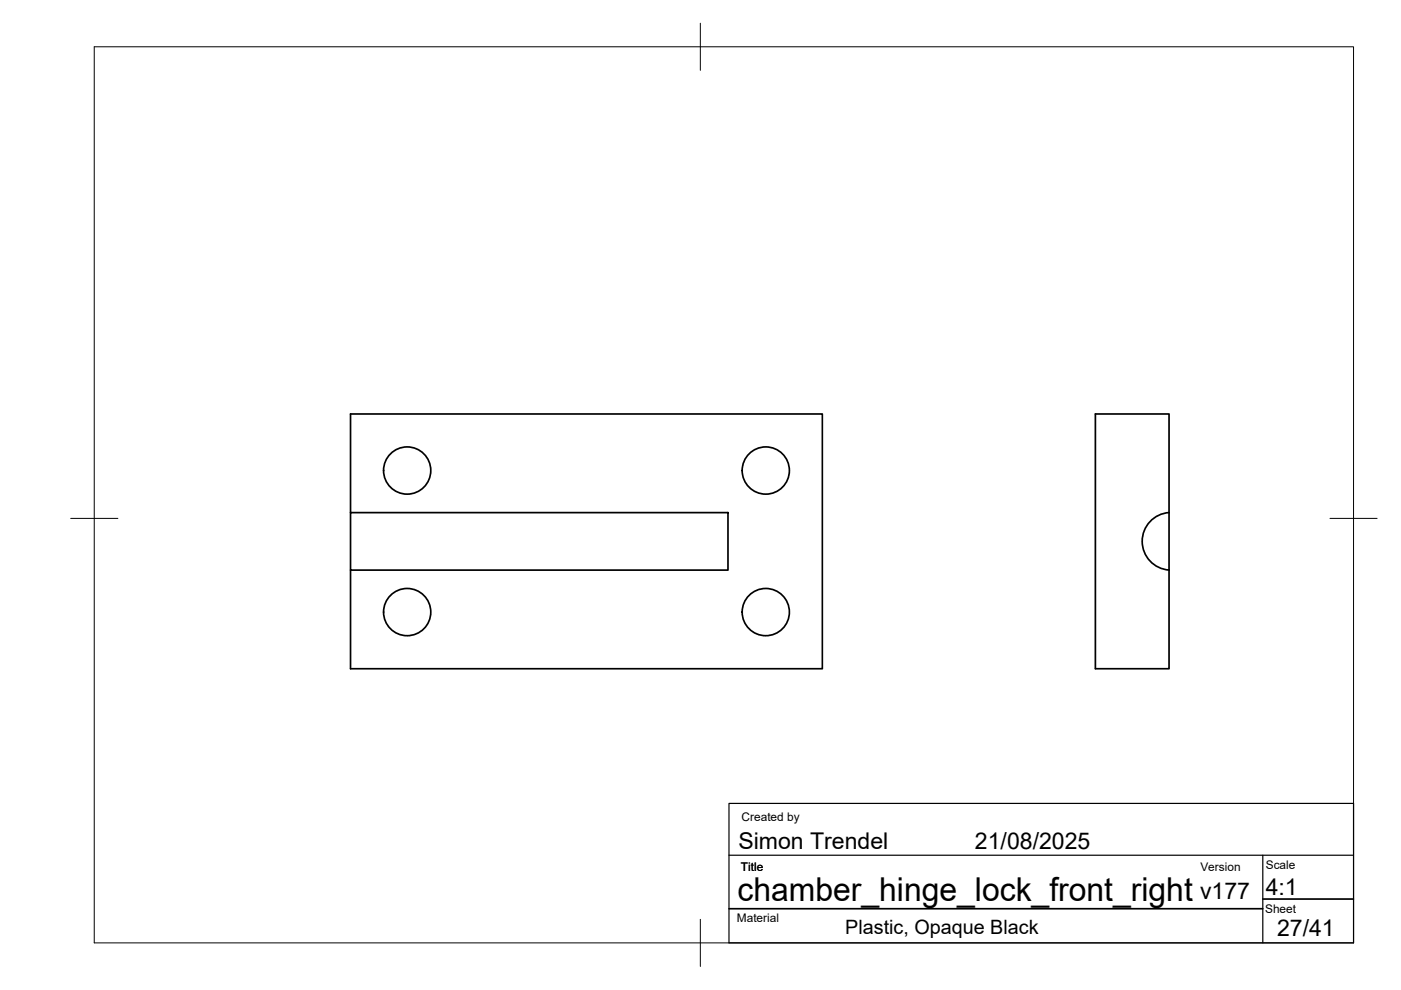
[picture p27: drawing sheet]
<svg xmlns="http://www.w3.org/2000/svg" width="297mm" height="210mm" viewBox="0 0 297 210" stroke-linecap="round" stroke-linejoin="round" font-family="sans-serif">
<defs><g id="words">
<text font-size="7" x="156.4" y="191.1">chamber_hinge_lock_front_right</text>
<g font-size="4.9">
<text x="156.5" y="180">Simon Trendel</text>
<text x="206.7" y="180">21/08/2025</text>
<text x="254.4" y="190.6">v177</text>
<text x="268.4" y="189.7">4:1</text>
<text x="270.8" y="198.4">27/41</text>
</g>
<text font-size="4.2" x="179.2" y="198">Plastic, Opaque Black</text>
<g font-size="2.5">
<text x="157.2" y="174.2">Created by</text>
<text x="157.1" y="184.6">Title</text>
<text x="254.5" y="184.6">Version</text>
<text x="268.4" y="184.3">Scale</text>
<text x="156.2" y="195.5">Material</text>
<text x="268.2" y="193.5">Sheet</text>
</g>
</g></defs>
<!-- layer: Visible -->
<g fill="none" stroke="#000" stroke-width=".36">
<path d="M232.2 87.8h15.7v54h-15.7zM74.3 108.7h80v12.2h-80zM74.3 108.7v-20.9h100v54h-100v-20.9M247.9 108.7a6.1 6.1 0 0 0-5.7 6.1 6.1 6.1 0 0 0 5.7 6.1"/>
<circle cx="86.3" cy="99.8" r="5"/>
<circle cx="162.4" cy="99.8" r="5"/>
<circle cx="86.3" cy="129.8" r="5"/>
<circle cx="162.4" cy="129.8" r="5"/>
</g>
<!-- layer: BORDER -->
<path d="M20 9.9h267v190h-267zM148.5 4.9v10M15 109.9h10M282 109.9h10M148.5 194.9v10" fill="none" stroke="#000" stroke-width=".21"/>
<!-- layer: TITLEBLOCK -->
<path d="M154.6 170.3h132.4v29.6h-132.4zM154.6 181.3h132.4M267.7 181.3v18.6" fill="none" stroke="#000" stroke-width=".25"/>
<path d="M154.6 192.7h113.1M267.7 190.6h19.3" fill="none" stroke="#000" stroke-width=".36"/>
<use href="#words"/>
</svg>
